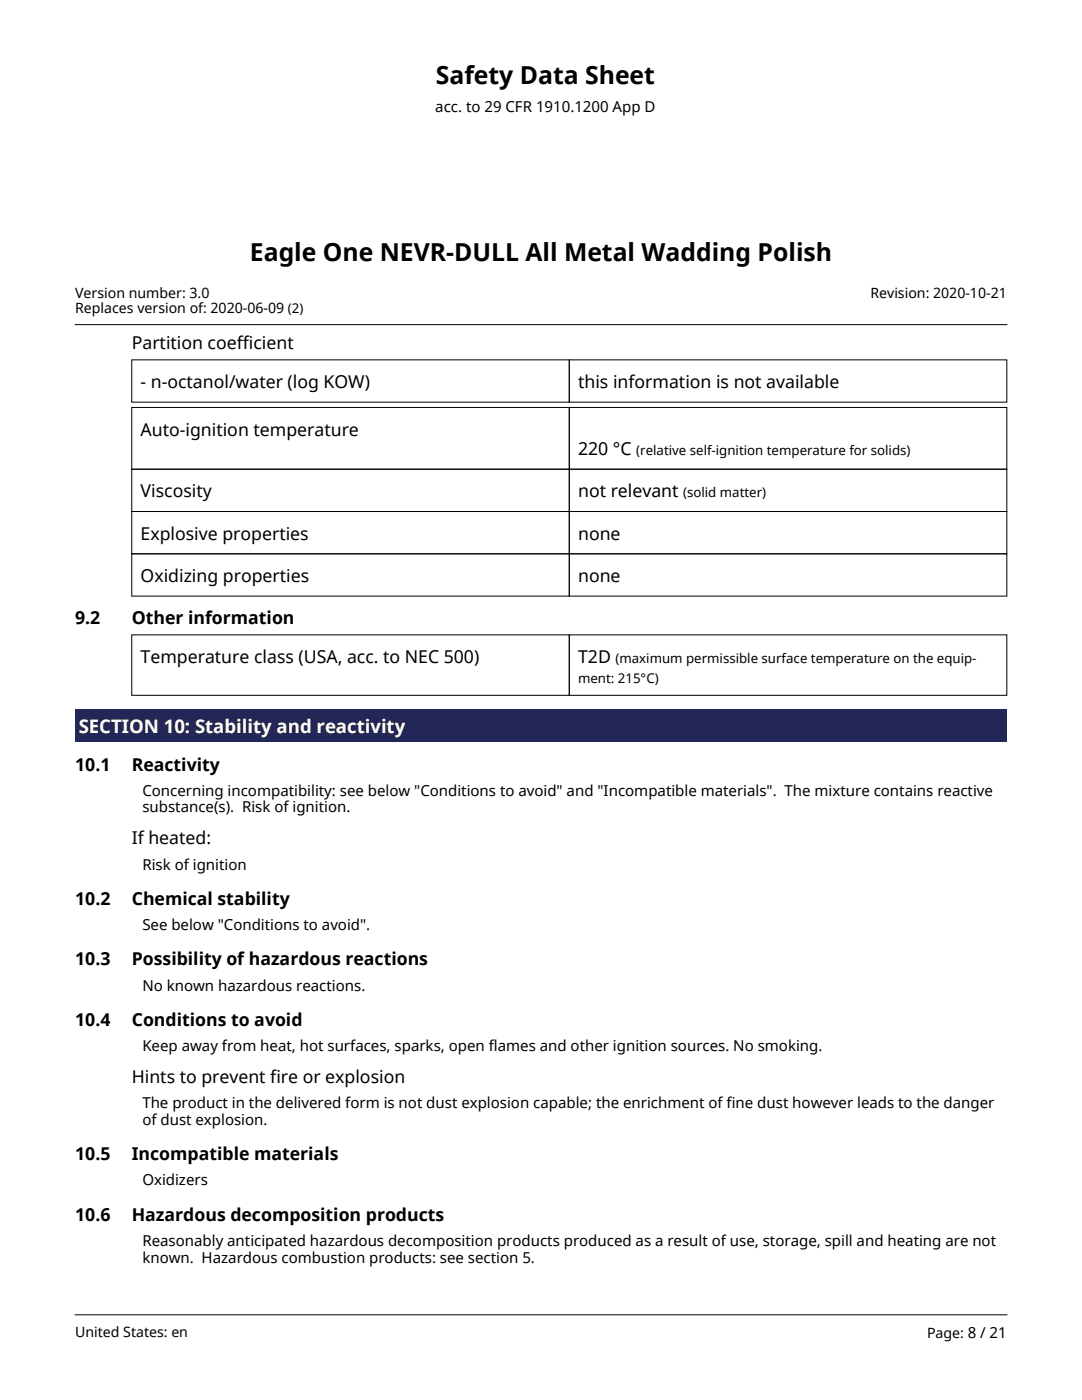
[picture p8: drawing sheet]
<svg xmlns="http://www.w3.org/2000/svg" width="216mm" height="279mm" viewBox="0 0 216 279" stroke-linecap="round" stroke-linejoin="round" font-family="sans-serif">
<defs><g id="words">
<g font-size="4.9">
<text x="87" y="16.8">Safety Data Sheet</text>
<text x="49.9" y="52.1">Eagle One NEVR-DULL All Metal Wadding Polish</text>
</g>
<text font-size="3.7" fill="#fcfcff" x="15.7" y="146.4">SECTION 10: Stability and reactivity</text>
<g font-size="3.5">
<text x="26.3" y="69.7">Partition coefficient</text>
<text x="28.1" y="77.5">- n-octanol/water (log KOW)</text>
<text x="115.4" y="77.5">this information is not available</text>
<text x="28.1" y="87">Auto-ignition temperature</text>
<text x="115.4" y="90.8">220 °C</text>
<text x="28.1" y="99.3">Viscosity</text>
<text x="115.4" y="99.3">not relevant</text>
<text x="28.1" y="107.7">Explosive properties</text>
<text x="115.4" y="107.7">none</text>
<text x="28.1" y="116.2">Oxidizing properties</text>
<text x="115.4" y="116.2">none</text>
<text x="15" y="124.6">9.2</text>
<text x="26.3" y="124.6">Other information</text>
<text x="28.1" y="132.3">Temperature class (USA, acc. to NEC 500)</text>
<text x="115.4" y="132.3">T2D</text>
<text x="15" y="153.8">10.1</text>
<text x="26.3" y="153.8">Reactivity</text>
<text x="26.3" y="168.5">If heated:</text>
<text x="15" y="180.6">10.2</text>
<text x="26.3" y="180.6">Chemical stability</text>
<text x="15" y="192.7">10.3</text>
<text x="26.3" y="192.7">Possibility of hazardous reactions</text>
<text x="15" y="204.8">10.4</text>
<text x="26.3" y="204.8">Conditions to avoid</text>
<text x="26.3" y="216.2">Hints to prevent fire or explosion</text>
<text x="15" y="231.5">10.5</text>
<text x="26.3" y="231.5">Incompatible materials</text>
<text x="15" y="243.6">10.6</text>
<text x="26.3" y="243.6">Hazardous decomposition products</text>
</g>
<g font-size="3">
<text x="86.9" y="22.3">acc. to 29 CFR 1910.1200 App D</text>
<text x="28.4" y="158.8">Concerning incompatibility: see below &quot;Conditions to avoid&quot; and &quot;Incompatible materials&quot;. The mixture contains reactive</text>
<text x="28.4" y="162.1">substance(s). Risk of ignition.</text>
<text x="28.4" y="173.5">Risk of ignition</text>
<text x="28.4" y="185.6">See below &quot;Conditions to avoid&quot;.</text>
<text x="28.4" y="197.7">No known hazardous reactions.</text>
<text x="28.4" y="209.8">Keep away from heat, hot surfaces, sparks, open flames and other ignition sources. No smoking.</text>
<text x="28.4" y="221.2">The product in the delivered form is not dust explosion capable; the enrichment of fine dust however leads to the danger</text>
<text x="28.4" y="224.5">of dust explosion.</text>
<text x="28.4" y="236.6">Oxidizers</text>
<text x="28.4" y="248.7">Reasonably anticipated hazardous decomposition products produced as a result of use, storage, spill and heating are not</text>
<text x="28.4" y="252">known. Hazardous combustion products: see section 5.</text>
</g>
<g font-size="2.8">
<text x="15" y="59.4">Version number: 3.0</text>
<text x="173.7" y="59.4">Revision: 2020-10-21</text>
<text x="15" y="62.5">Replaces version of: 2020-06-09 (2)</text>
<text x="15" y="266.9">United States: en</text>
<text x="185" y="267.1">Page: 8 / 21</text>
</g>
<g font-size="2.6">
<text x="127" y="90.8">(relative self-ignition temperature for solids)</text>
<text x="136.3" y="99.3">(solid matter)</text>
<text x="115.4" y="136.2">ment: 215°C)</text>
<text x="122.8" y="132.3">(maximum permissible surface temperature on the equip-</text>
</g>
</g></defs>
<path d="M26.3 71.8h87.3v8.5h-87.3zM113.6 71.8h87.3v8.5h-87.3zM26.3 81.3h87.3v12.3h-87.3zM26.3 93.6h87.3v8.5h-87.3zM113.6 81.3h87.3v12.3h-87.3zM113.6 93.6h87.3v8.5h-87.3zM26.3 102.1h87.3v8.4h-87.3zM26.3 110.5h87.3v8.5h-87.3zM113.6 102.1h87.3v8.4h-87.3zM113.6 110.5h87.3v8.5h-87.3zM26.3 126.7h87.3v12.1h-87.3zM113.6 126.7h87.3v12.1h-87.3z" fill="none" stroke="#000" stroke-width=".2"/>
<g fill="#232757">
<path d="M15 141.6h185.9v6.6h-185.9z"/>
<path d="M15.7 142.4h65.2v5.1h-65.2z"/>
</g>
<path d="M15 64.8h185.9M15 262.4h185.9" fill="none" stroke="#000" stroke-width=".2"/>
<use href="#words"/>
</svg>
